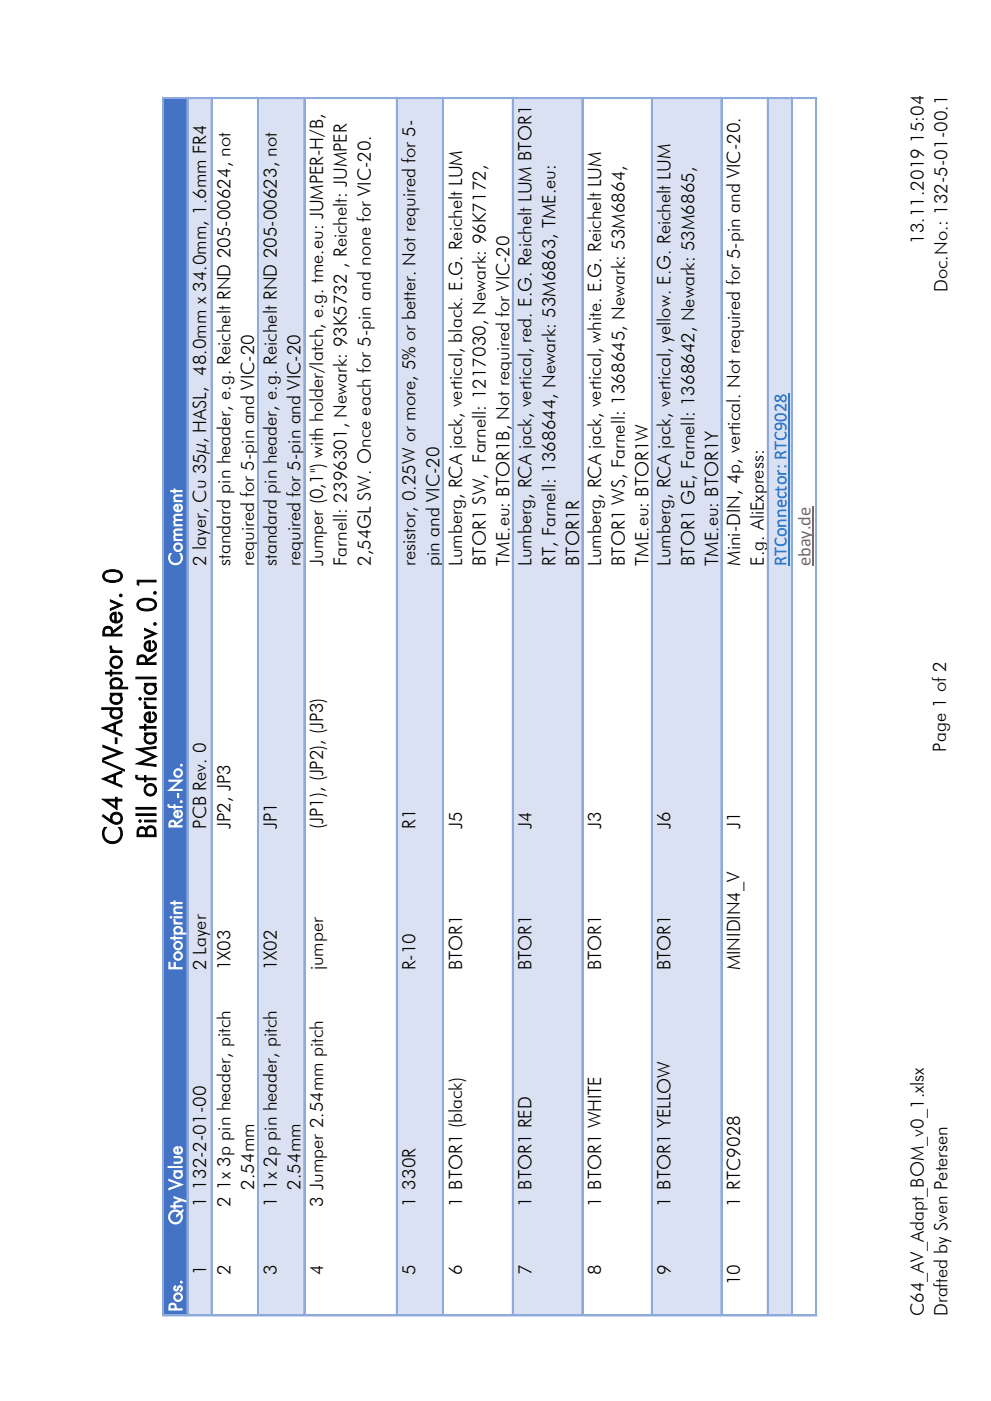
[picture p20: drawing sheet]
<svg xmlns="http://www.w3.org/2000/svg" width="210mm" height="297mm" viewBox="0 0 210 297" stroke-linecap="round" stroke-linejoin="round" font-family="sans-serif">
<defs><g id="words">
<g font-size="5.6">
<text x="25.8" y="179.1" transform="rotate(-90 25.8 179.1)">C64 A/V-Adaptor Rev. 0</text>
<text x="33.1" y="177.8" transform="rotate(-90 33.1 177.8)">Bill of Material Rev. 0.1</text>
</g>
<g font-size="3.9">
<text x="195.7" y="51.6" transform="rotate(-90 195.7 51.6)">13.11.2019 15:04</text>
<text x="200.8" y="61.9" transform="rotate(-90 200.8 61.9)">Doc.No.: 132-5-01-00.1</text>
<text x="43.7" y="119.9" transform="rotate(-90 43.7 119.9)">2 layer, Cu 35µ, HASL, 48.0mm x 34.0mm, 1.6mm FR4</text>
<text x="48.8" y="119.9" transform="rotate(-90 48.8 119.9)">standard pin header, e.g. Reichelt RND 205-00624, not</text>
<text x="53.9" y="119.9" transform="rotate(-90 53.9 119.9)">required for 5-pin and VIC-20</text>
<text x="58.6" y="119.9" transform="rotate(-90 58.6 119.9)">standard pin header, e.g. Reichelt RND 205-00623, not</text>
<text x="63.7" y="119.9" transform="rotate(-90 63.7 119.9)">required for 5-pin and VIC-20</text>
<text x="68.5" y="119.9" transform="rotate(-90 68.5 119.9)">Jumper (0,1&quot;) with holder/latch, e.g. tme.eu: JUMPER-H/B,</text>
<text x="73.5" y="119.9" transform="rotate(-90 73.5 119.9)">Farnell: 2396301, Newark: 93K5732 , Reichelt: JUMPER</text>
<text x="78.5" y="119.9" transform="rotate(-90 78.5 119.9)">2,54GL SW. Once each for 5-pin and none for VIC-20.</text>
<text x="88.1" y="119.9" transform="rotate(-90 88.1 119.9)">resistor, 0.25W or more, 5% or better. Not required for 5-</text>
<text x="93.1" y="119.9" transform="rotate(-90 93.1 119.9)">pin and VIC-20</text>
<text x="97.9" y="119.9" transform="rotate(-90 97.9 119.9)">Lumberg, RCA jack, vertical, black. E.G. Reichelt LUM</text>
<text x="102.9" y="119.9" transform="rotate(-90 102.9 119.9)">BTOR1 SW, Farnell: 1217030, Newark: 96K7172,</text>
<text x="108" y="119.9" transform="rotate(-90 108 119.9)">TME.eu: BTOR1B, Not required for VIC-20</text>
<text x="112.6" y="119.9" transform="rotate(-90 112.6 119.9)">Lumberg, RCA jack, vertical, red. E.G. Reichelt LUM BTOR1</text>
<text x="117.7" y="119.9" transform="rotate(-90 117.7 119.9)">RT, Farnell: 1368644, Newark: 53M6863, TME.eu:</text>
<text x="122.7" y="119.9" transform="rotate(-90 122.7 119.9)">BTOR1R</text>
<text x="127.4" y="119.9" transform="rotate(-90 127.4 119.9)">Lumberg, RCA jack, vertical, white. E.G. Reichelt LUM</text>
<text x="132.4" y="119.9" transform="rotate(-90 132.4 119.9)">BTOR1 WS, Farnell: 1368645, Newark: 53M6864,</text>
<text x="137.4" y="119.9" transform="rotate(-90 137.4 119.9)">TME.eu: BTOR1W</text>
<text x="142.1" y="119.9" transform="rotate(-90 142.1 119.9)">Lumberg, RCA jack, vertical, yellow. E.G. Reichelt LUM</text>
<text x="147.1" y="119.9" transform="rotate(-90 147.1 119.9)">BTOR1 GE, Farnell: 1368642, Newark: 53M6865,</text>
<text x="152.2" y="119.9" transform="rotate(-90 152.2 119.9)">TME.eu: BTOR1Y</text>
<text x="156.8" y="119.9" transform="rotate(-90 156.8 119.9)">Mini-DIN, 4p, vertical. Not required for 5-pin and VIC-20.</text>
<text x="161.9" y="119.9" transform="rotate(-90 161.9 119.9)">E.g. AliExpress:</text>
<text x="200.4" y="159.3" transform="rotate(-90 200.4 159.3)">Page 1 of 2</text>
<text x="43.7" y="175.6" transform="rotate(-90 43.7 175.6)">PCB Rev. 0</text>
<text x="48.8" y="175.6" transform="rotate(-90 48.8 175.6)">JP2, JP3</text>
<text x="58.6" y="175.6" transform="rotate(-90 58.6 175.6)">JP1</text>
<text x="68.5" y="175.6" transform="rotate(-90 68.5 175.6)">(JP1), (JP2), (JP3)</text>
<text x="88.1" y="175.6" transform="rotate(-90 88.1 175.6)">R1</text>
<text x="97.9" y="175.6" transform="rotate(-90 97.9 175.6)">J5</text>
<text x="112.6" y="175.6" transform="rotate(-90 112.6 175.6)">J4</text>
<text x="127.4" y="175.6" transform="rotate(-90 127.4 175.6)">J3</text>
<text x="142.1" y="175.6" transform="rotate(-90 142.1 175.6)">J6</text>
<text x="156.8" y="175.6" transform="rotate(-90 156.8 175.6)">J1</text>
<text x="43.7" y="205.7" transform="rotate(-90 43.7 205.7)">2 Layer</text>
<text x="48.8" y="205.7" transform="rotate(-90 48.8 205.7)">1X03</text>
<text x="58.6" y="205.7" transform="rotate(-90 58.6 205.7)">1X02</text>
<text x="68.5" y="205.7" transform="rotate(-90 68.5 205.7)">jumper</text>
<text x="88.1" y="205.7" transform="rotate(-90 88.1 205.7)">R-10</text>
<text x="97.9" y="205.7" transform="rotate(-90 97.9 205.7)">BTOR1</text>
<text x="112.6" y="205.7" transform="rotate(-90 112.6 205.7)">BTOR1</text>
<text x="127.4" y="205.7" transform="rotate(-90 127.4 205.7)">BTOR1</text>
<text x="142.1" y="205.7" transform="rotate(-90 142.1 205.7)">BTOR1</text>
<text x="156.8" y="205.7" transform="rotate(-90 156.8 205.7)">MINIDIN4_V</text>
<text x="43.7" y="255.8" transform="rotate(-90 43.7 255.8)">1</text>
<text x="43.7" y="252.1" transform="rotate(-90 43.7 252.1)">132-2-01-00</text>
<text x="48.8" y="255.8" transform="rotate(-90 48.8 255.8)">2</text>
<text x="48.8" y="252.1" transform="rotate(-90 48.8 252.1)">1x 3p pin header, pitch</text>
<text x="53.9" y="252.1" transform="rotate(-90 53.9 252.1)">2.54mm</text>
<text x="58.6" y="255.8" transform="rotate(-90 58.6 255.8)">1</text>
<text x="58.6" y="252.1" transform="rotate(-90 58.6 252.1)">1x 2p pin header, pitch</text>
<text x="63.7" y="252.1" transform="rotate(-90 63.7 252.1)">2.54mm</text>
<text x="68.5" y="255.8" transform="rotate(-90 68.5 255.8)">3 Jumper 2.54mm pitch</text>
<text x="88.1" y="255.8" transform="rotate(-90 88.1 255.8)">1</text>
<text x="88.1" y="252.1" transform="rotate(-90 88.1 252.1)">330R</text>
<text x="97.9" y="255.8" transform="rotate(-90 97.9 255.8)">1 BTOR1 (black)</text>
<text x="112.6" y="255.8" transform="rotate(-90 112.6 255.8)">1 BTOR1 RED</text>
<text x="127.4" y="255.8" transform="rotate(-90 127.4 255.8)">1 BTOR1 WHITE</text>
<text x="142.1" y="255.8" transform="rotate(-90 142.1 255.8)">1 BTOR1 YELLOW</text>
<text x="156.8" y="255.8" transform="rotate(-90 156.8 255.8)">1 RTC9028</text>
<text x="43.7" y="270.1" transform="rotate(-90 43.7 270.1)">1</text>
<text x="48.8" y="270.1" transform="rotate(-90 48.8 270.1)">2</text>
<text x="58.6" y="270.1" transform="rotate(-90 58.6 270.1)">3</text>
<text x="68.5" y="270.1" transform="rotate(-90 68.5 270.1)">4</text>
<text x="88.1" y="270.1" transform="rotate(-90 88.1 270.1)">5</text>
<text x="97.9" y="270.1" transform="rotate(-90 97.9 270.1)">6</text>
<text x="112.6" y="270.1" transform="rotate(-90 112.6 270.1)">7</text>
<text x="127.4" y="270.1" transform="rotate(-90 127.4 270.1)">8</text>
<text x="142.1" y="270.1" transform="rotate(-90 142.1 270.1)">9</text>
<text x="156.8" y="272.4" transform="rotate(-90 156.8 272.4)">10</text>
<text x="195.7" y="278.9" transform="rotate(-90 195.7 278.9)">C64_AV_Adapt_BOM_v0_1.xlsx</text>
<text x="200.8" y="278.9" transform="rotate(-90 200.8 278.9)">Drafted by Sven Petersen</text>
</g>
<g font-size="3.9" fill="#fff">
<text x="38.6" y="119.9" transform="rotate(-90 38.6 119.9)">Comment</text>
<text x="38.6" y="175.6" transform="rotate(-90 38.6 175.6)">Ref.-No.</text>
<text x="38.6" y="205.7" transform="rotate(-90 38.6 205.7)">Footprint</text>
<text x="38.6" y="259.6" transform="rotate(-90 38.6 259.6)">Qty Value</text>
<text x="38.6" y="278" transform="rotate(-90 38.6 278)">Pos.</text>
</g>
<text font-size="3.9" fill="#0563c1" x="166.6" y="120" transform="rotate(-90 166.6 120)">RTConnector: RTC9028</text>
<text font-size="3.9" fill="#954f72" x="171.7" y="120" transform="rotate(-90 171.7 120)">ebay.de</text>
</g></defs>
<path d="M34.6 20.7h5.2v257.9h-5.2z" fill-rule="evenodd" fill="#4472c4"/>
<g fill="#d9e1f2">
<path d="M39.8 20.7h5.1v257.9h-5.1z" fill-rule="evenodd"/>
<path d="M54.7 20.7h9.9v257.9h-9.9z" fill-rule="evenodd"/>
<path d="M84.1 20.7h9.9v257.9h-9.9z" fill-rule="evenodd"/>
<path d="M108.7 20.7h14.8v257.9h-14.8z" fill-rule="evenodd"/>
<path d="M138.2 20.7h14.7v257.9h-14.7z" fill-rule="evenodd"/>
<path d="M162.7 20.7h5.2v257.9h-5.2z" fill-rule="evenodd"/>
</g>
<path d="M167.2 83.4v36.6" fill="none" stroke="#0563c1" stroke-width=".25"/>
<path d="M172.3 107.4v12.6" fill="none" stroke="#954f72" stroke-width=".25"/>
<g fill="none" stroke="#8ea9db" stroke-width=".21">
<path d="M34.5 20.6v258M34.8 20.9h138.3M39.6 20.6v258M44.7 20.6v258M54.6 20.6v258M64.4 20.6v258M84 20.6v258M93.8 20.6v258M108.5 20.6v258M123.3 20.6v258M138 20.6v258M152.8 20.6v258"/>
<path d="M162.6 20.6v258M167.7 20.6v258M172.8 20.6v258M34.5 278.9h138.6"/>
</g>
<g fill="none" stroke="#8ea9db" stroke-width=".34">
<path d="M34.8 20.7h138.3M39.8 20.6v258M44.9 20.6v258M54.7 20.6v258M64.5 20.6v258M84.1 20.6v258M94 20.6v258M108.7 20.6v258M123.4 20.6v258M138.2 20.6v258M152.9 20.6v258M162.7 20.6v258"/>
<path d="M167.8 20.6v258M173 20.6v258M34.5 278.8h138.6"/>
</g>
<path d="M34.6 20.6v258" fill="none" stroke="#8ea9db" stroke-width=".35"/>
<use href="#words"/>
</svg>
